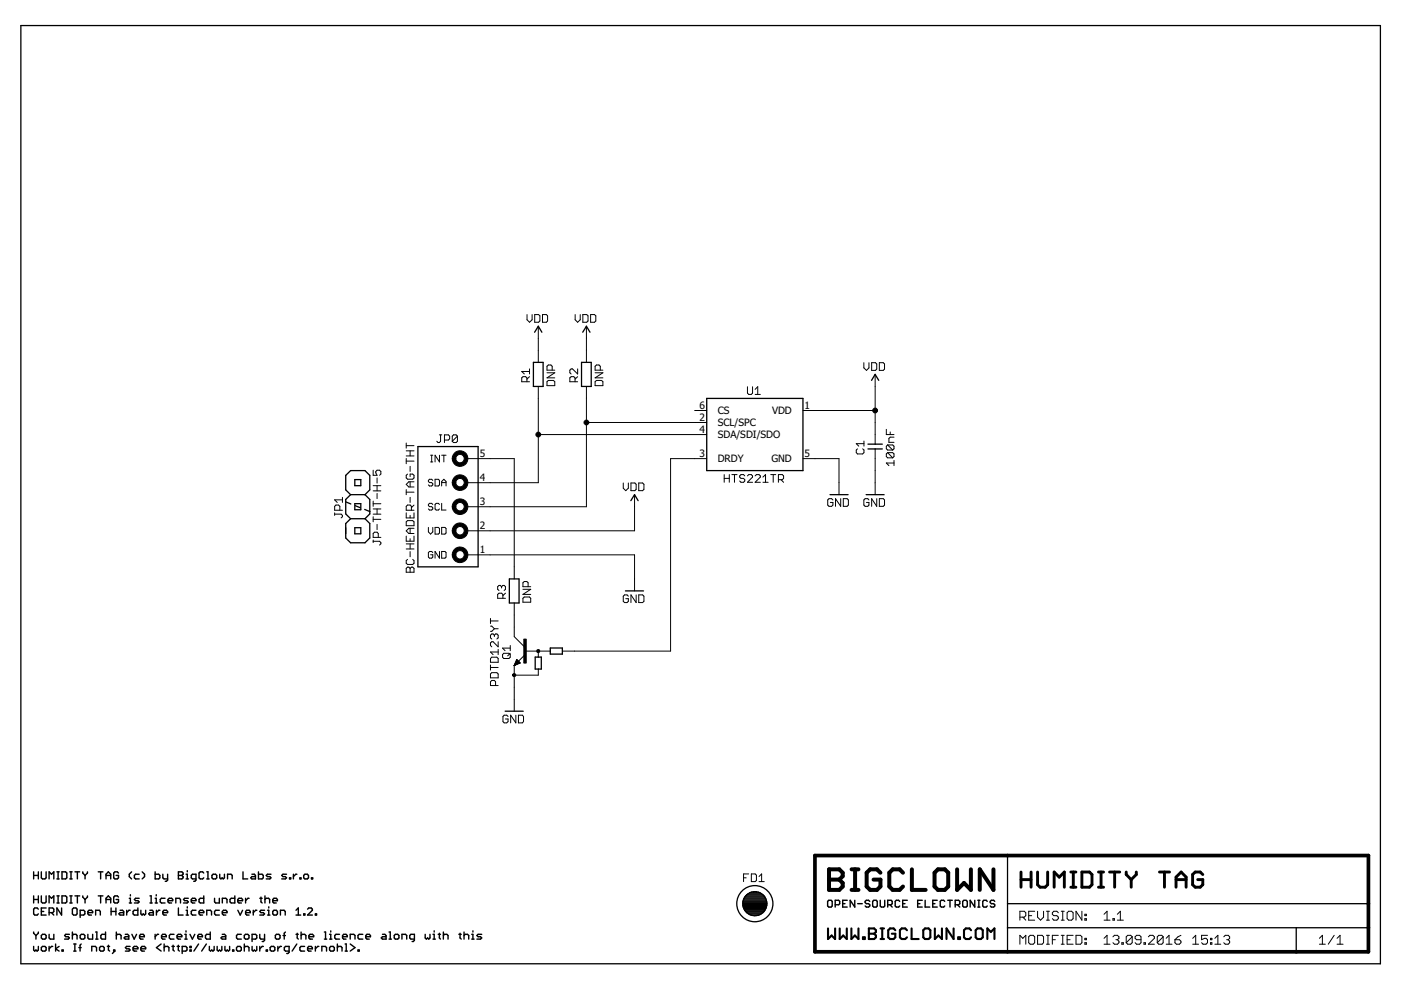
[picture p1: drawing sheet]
<svg xmlns="http://www.w3.org/2000/svg" width="297mm" height="210mm" viewBox="0 0 297 210" stroke-linecap="round" stroke-linejoin="round" font-family="sans-serif">
<defs><g id="words">
<g font-size="2.2">
<text x="148.3" y="86.7">6</text>
<text x="148.3" y="89.2">2</text>
<text x="152.2" y="87.8">CS</text>
<text x="163.7" y="87.8">VDD</text>
<text x="170.6" y="86.7">1</text>
<text x="148.3" y="91.8">4</text>
<text x="152.2" y="90.3">SCL/SPC</text>
<text x="152.2" y="92.9">SDA/SDI/SDO</text>
<text x="101.7" y="102">4</text>
<text x="101.7" y="96.9">5</text>
<text x="148.3" y="96.9">3</text>
<text x="152.2" y="98">DRDY</text>
<text x="163.6" y="98">GND</text>
<text x="170.6" y="96.9">5</text>
<text x="101.7" y="107.1">3</text>
<text x="101.7" y="112.2">2</text>
<text x="101.7" y="117.3">1</text>
</g>
</g></defs>
<g fill="none" stroke="#000" stroke-width=".3">
<path d="M7.1 184.8v1.6M7.1 189.9v1.6M7.1 197.6v.3l.5 .5M7.1 185.6h1M7.1 190.7h1M7.6 198.4v.7M8.1 192.8l-.2-.3h-.5l-.3 .3v1l.3 .2h.5l.2-.2M8.1 184.8v1.6M8.1 189.9v1.6M8.1 197.6v.3l-.5 .5M8.8 184.8v1.3l.2 .3h.5l.3-.3v-1.3M8.8 189.9v1.3l.2 .3h.5l.3-.3v-1.3"/>
<path d="M8.8 198.4l.2-.3h.5l.3 .3v.5l-.3 .2h-.5l-.2-.2zM8.8 193.3h.5M9.8 192.5h-1v1.5h1M10.4 186.4v-1.6l.5 .6 .5-.6v1.6M10.4 191.5v-1.6l.5 .6 .5-.6v1.6M10.4 193.5h.8l.2-.2v-.5l-.2-.3h-.8v1.5M10.4 198.1v.8l.3 .2h.7v-1M10.9 193.5l.5 .5M12.1 186.4h.5M12.1 184.8h.5M12.1 191.5h.5M12.1 189.9h.5"/>
<path d="M12.3 184.8v1.6M12.3 189.9v1.6M13.1 192.5v1.5l-1-1.5v1.5M13.1 184.8h.8l.3 .3v1l-.3 .3h-.8zM13.1 189.9h.8l.3 .3v1l-.3 .3h-.8zM14.7 198.1h-.8l-.2 .3 .2 .2h.6l.2 .3-.2 .2h-.8M14.8 186.4h.5M14.8 184.8h.5M14.8 191.5h.5M14.8 189.9h.5M15 184.8v1.6M15 189.9v1.6"/>
<path d="M15.3 197.6v1.5M15.3 198.4l.3-.3h.5l.2 .3v.7M15.6 192.5h.5l.2 .3v1l-.2 .2h-.5l-.3-.2v-1zM15.9 184.8h1M15.9 189.9h1M16.4 184.8v1.6M16.4 189.9v1.6M17 194h.7l.3-.2v-.5l-.3-.3h-.7v1.5M17 198.4l.3-.3h.4l.3 .3v.5l-.3 .2h-.4l-.3-.2zM17.5 184.8v.3l.5 .5M17.5 189.9v.3l.5 .5M18 185.6v.8"/>
<path d="M18 190.7v.8M18.5 184.8v.3l-.5 .5M18.5 189.9v.3l-.5 .5M18.6 193.5h1v-.2l-.2-.3h-.5l-.3 .3v.5l.3 .2h.5M18.6 198.1v.8l.3 .2h.7v-1M20.3 194v-1h.7l.3 .3v.7M20.3 199.1h.5M20.3 197.6h.2v1.5M20.8 184.8h1M20.8 189.9h1M21.3 184.8v1.6M21.3 189.9v1.6"/>
<path d="M22.4 197.6v1.5h-.8l-.2-.2v-.5l.2-.3h.8M22.5 185.6h1M22.5 186.4v-1l.5-.6 .5 .6v1M22.5 191.5v-1l.5-.6 .5 .6v1M22.5 190.7h1M23.6 193.3h1M23.6 192.5v1.5M24.6 192.5v1.5M24.7 198.4l.2-.3h.5l.3 .3v.7M24.7 197.6v1.5M25.1 185.1l-.2-.3h-.5l-.3 .3v1l.3 .3h.5l.2-.3v-.5h-.5M25.1 190.2l-.2-.3h-.5l-.3 .3v1l.3 .3h.5l.2-.3v-.5h-.5"/>
<path d="M25.5 193h.5l.2 .3v.7h-.7l-.3-.2 .3-.3h.7M26.6 198.1h.5l.2 .3v.7h-.7l-.3-.2 .3-.3h.7M26.9 193v1M27.4 191.5h.5M27.4 190.5h.2v1M27.6 193h-.3l-.4 .5M27.6 189.7v.2M27.9 184.8l-.5 .6v.5l.5 .5M28 198.1l.4 1 .6-1M29.2 192.5v1.5h-.7l-.3-.2v-.5l.3-.3h.7M29.5 185.4h-.8l-.2 .2v.5l.2 .3h.8M29.5 190.5h-.8l-.2 .2 .2 .3h.6l.2 .2-.2 .3h-.8"/>
<path d="M29.6 198.6h1v-.2l-.2-.3h-.6l-.2 .3v.5l.2 .2h.6M29.9 193v.8l.2 .2 .3-.2 .2 .2 .3-.2v-.8M30.1 184.8l.5 .6v.5l-.5 .5M31.8 193h.5l.2 .3v.7h-.7l-.3-.2 .3-.3h.7M31.8 191.5h.5M31.8 189.9h.2v1.6M32.9 184.8v1.6h.7l.3-.3v-.5l-.3-.2h-.7M32.9 198.1v1M32.9 191.5h.5M32.9 190.5h.2v1M33.1 189.7v.2M33.2 193v1"/>
<path d="M33.6 198.1h-.2l-.5 .5M33.9 193h-.2l-.5 .5M34.2 198.6h1.1v-.2l-.3-.3h-.5l-.3 .3v.5l.3 .2h.5M34.5 185.4v.7l.3 .3h.7M34.5 193.5h1v-.2l-.2-.3h-.5l-.3 .3v.5l.3 .2h.5M35 190.5h-.8l-.2 .2v.5l.2 .3h.8M35.5 185.4v1.2l-.2 .3h-.3M35.6 191h1l-.2-.5h-.5l-.3 .2v.5l.3 .3h.5M36.9 198.1h-.7l-.3 .3v.5l.3 .2h.7M37.3 191.5v-1h.7l.3 .2v.8M37.5 198.6h1v-.2l-.2-.3h-.5l-.3 .3v.5l.3 .2h.5M37.8 185.6h.8"/>
<path d="M37.8 184.8h.8l.2 .3v.3l-.2 .2 .2 .3v.2l-.2 .3h-.8zM37.8 192.5v1.5h1M39.2 199.1h.5M39.2 198.1h.2v1M39.4 197.4v.2M39.5 186.4h.5M39.5 185.4h.2v1M39.5 193h.2v1M39.5 194h.5M39.7 184.6v.2M39.7 192.3v.2M39.9 190.5h-.7l-.3 .2 .3 .3h.5l.2 .2-.2 .3h-.8"/>
<path d="M40.3 198.1l.5 1 .5-1M40.6 191h1l-.3-.5h-.5l-.2 .2v.5l.2 .3h.5M41.6 186.4h-.8l-.2-.3v-.5l.2-.2h.8v1.2l-.3 .3h-.2M41.6 193h-.8l-.2 .3v.5l.2 .2h.8M41.9 198.6h1v-.2l-.2-.3h-.5l-.3 .3v.5l.3 .2h.5M42.2 193.5h1v-.2l-.3-.3h-.4l-.3 .3v.5l.3 .2h.4M43.2 185.1l-.3-.3h-.4l-.3 .3v1l.3 .3h.4l.3-.3M43.2 189.9v1.6h-.7l-.3-.3v-.5l.3-.2h.7M43.8 186.4h.5M43.8 184.8h.3v1.6M43.8 194v-1h.8l.3 .3v.7M44.6 197.6v1.5h-.8l-.2-.2v-.5l.2-.3h.8"/>
<path d="M44.9 185.6l.3-.2h.5l.3 .2v.5l-.3 .3h-.5l-.3-.3zM45.5 190.5v.7l.2 .3h.8v-1M46.5 193h-.8l-.2 .3v.5l.2 .2h.8M46.6 185.4v.7l.2 .3 .3-.3 .2 .3 .3-.3v-.7M47.1 198.1h.5l.3 .3v.7h-.8l-.2-.2 .2-.3h.8M47.1 191.5v-1h.8l.2 .2v.8M47.1 193.5h1v-.2l-.2-.3h-.5l-.3 .3v.5l.3 .2h.5M48.2 186.4v-1h.8l.2 .2v.8M49.8 189.9v1.6h-.8l-.2-.3v-.5l.2-.2h.8M50.4 191h1v-.3l-.2-.2h-.5l-.3 .2v.5l.3 .3h.5M50.4 193l.5 1 .5-1M51.2 198.1h-.8l-.3 .3v.5l.3 .2h.8"/>
<path d="M51.5 184.8v1.6h1M51.8 198.4l.2-.3h.5l.3 .3v.5l-.3 .2h-.5l-.2-.2zM52.1 190.5v1M52.1 193.5h1v-.2l-.3-.3h-.5l-.2 .3v.5l.2 .2h.5M52.8 190.5h-.2l-.5 .5M53.4 185.4h.5l.3 .2v.8h-.8l-.2-.3 .2-.2h.8M53.4 199.1h.8l.2-.2v-.5l-.2-.3h-.8v1.5M53.7 193v1M54.5 193h-.3l-.5 .5M54.8 184.8v1.6h.8l.2-.3v-.5l-.2-.2h-.8M55.1 190.5h.5M55.1 198.1v.8l.2 .2h.8"/>
<path d="M55.3 190.2v1l.3 .3M56.1 193h-.8l-.2 .3 .2 .2h.5l.3 .3-.3 .2h-.7M56.1 198.1v1.3l-.3 .2h-.2M56.2 190.7l.2-.2h.5l.3 .2v.8M56.2 189.9v1.6M56.7 194h.5M56.7 193h.3v1M57 192.3v.2M57.4 185.4h-.7l-.2 .2 .2 .3h.5l.2 .2-.2 .3h-.7M57.8 191h1v-.3l-.2-.2h-.5l-.3 .2v.5l.3 .3h.5M58.1 193h.5l.2 .3v.5l-.2 .2h-.5l-.3-.2v-.5zM58.6 198.1h.5l.3 .3v.5l-.3 .2h-.5l-.2-.2v-.5z"/>
<path d="M59.5 194v-1h.7l.3 .3v.7M60 198.4h.5M60.5 197.6l-.2 .3v1.2M60.7 185.4h-.7l-.3 .2 .3 .3h.5l.2 .2-.2 .3h-.8M61.4 186.1h.2v.3h-.2zM62.2 185.4v1M62.8 194h1M62.8 193l.4-.5v1.5M62.8 198.1h.4M62.9 185.4h-.2l-.5 .5M63 197.9v1l.2 .2M63.6 186.1h.2v.3h-.2z"/>
<path d="M63.8 197.6v1.5M63.8 198.4l.3-.3h.5l.3 .3v.7M64.4 185.6l.2-.2h.6l.2 .2v.5l-.2 .3h-.6l-.2-.3zM64.4 193.8h.2v.2h-.2zM65.2 192.8l.3-.3h.5l.2 .3v.2l-1 1h1M65.5 198.6h1v-.2l-.2-.3h-.6l-.2 .3v.5l.2 .2h.6M66 186.1h.3v.3h-.3zM66.9 193.8h.2v.2h-.2zM68.8 199.1h.5M68.8 197.6h.2v1.5M69.9 199.1h.5M69.9 198.1h.2v1"/>
<path d="M70.1 197.4v.2M72 198.1h-.8l-.2 .3v.5l.2 .2h.8M72.6 198.6h1v-.2l-.2-.3h-.5l-.3 .3v.5l.3 .2h.5M74.3 199.1v-1h.7l.3 .3v.7M76.9 198.1h-.7l-.3 .3v.5l.3 .2h.7M77.6 198.6h.9v-.2l-.2-.3h-.5l-.2 .3v.5l.2 .2h.5M81.1 198.1h.5l.3 .3v.7h-.8l-.3-.2 .3-.3h.8M82.5 199.1h.5M82.5 197.6h.2v1.5M83.8 198.1h.5l.3 .3v.5l-.3 .2h-.5l-.2-.2v-.5zM85.2 199.1v-1h.8l.2 .3v.7M87.9 199.1h-.8l-.2-.2v-.5l.2-.3h.8v1.3l-.3 .2h-.2"/>
<path d="M90.1 198.1v.8l.3 .2 .3-.2 .2 .2 .3-.2v-.8M91.8 199.1h.5M91.8 198.1h.3v1M92.1 197.4v.2M92.9 198.1h.5M93.2 197.9v1l.2 .2M94 198.4l.2-.3h.5l.3 .3v.7M94 197.6v1.5M97.3 198.1h.5M97.5 197.9v1l.3 .2M98.4 198.4l.2-.3h.5l.3 .3v.7M98.4 197.6v1.5"/>
<path d="M100 199.1h.5M100 198.1h.3v1M100.3 197.4v.2M102.1 198.1h-.7l-.3 .3 .3 .2h.5l.2 .3-.2 .2h-.8M175.5 191.1l.2-.2h.5l.2 .2v1l-.2 .2h-.5l-.2-.2zM177.1 191.8h.7l.2-.2v-.5l-.2-.2h-.7v1.4M178.7 191.6h.5M179.6 190.9h-.9v1.4h.9M181.2 190.9v1.4l-.9-1.4v1.4M181.8 191.6h1M184.4 191.1l-.3-.2h-.4l-.3 .2v.3l.3 .2h.4l.3 .2v.3l-.3 .2h-.4l-.3-.2M185 191.1l.3-.2h.5l.2 .2v1l-.2 .2h-.5l-.3-.2z"/>
<path d="M186.6 190.9v1.2l.3 .2h.4l.3-.2v-1.2M188.2 191.8h.7l.3-.2v-.5l-.3-.2h-.7v1.4M188.7 191.8l.5 .5M190.8 191.1l-.3-.2h-.5l-.2 .2v1l.2 .2h.5l.3-.2M191.4 191.6h.5M192.4 190.9h-1v1.4h1M194.6 191.6h.5M195.5 190.9h-.9v1.4h.9M196.2 190.9v1.4h.9M197.8 191.6h.4M198.7 190.9h-.9v1.4h.9M200.3 191.1l-.2-.2h-.5l-.3 .2v1l.3 .2h.5l.2-.2"/>
<path d="M200.9 190.9h1M201.4 190.9v1.4M202.5 191.8h.7l.3-.2v-.5l-.3-.2h-.7v1.4M203 191.8l.5 .5M204.1 191.1l.3-.2h.4l.3 .2v1l-.3 .2h-.4l-.3-.2zM206.7 190.9v1.4l-1-1.4v1.4M207.3 190.9h.5M207.3 192.3h.5M207.5 190.9v1.4M209.3 191.1l-.2-.2h-.5l-.2 .2v1l.2 .2h.5l.2-.2M210.9 191.1l-.2-.2h-.5l-.2 .2v.3l.2 .2h.5l.2 .2v.3l-.2 .2h-.5l-.2-.2M7.1 200.7v.7l.3 .3 .2-.3 .3 .3 .2-.3v-.7"/>
<path d="M8.8 200.9l.2-.2h.5l.3 .2v.5l-.3 .3h-.5l-.2-.3zM10.4 200.7v1M11.2 200.7h-.3l-.5 .5M11.8 200.2v1.5M12.5 200.7l-.7 .5 .7 .5M13.1 201.4h.3v.3h-.3zM15.6 201.7h.5M15.6 200.2h.5M15.9 200.2v1.5M16.7 200.9h.5M17.2 200.2l-.2 .2v1.3M19.5 201.7v-1h.7l.3 .2v.8"/>
<path d="M21.1 200.9l.3-.2h.4l.3 .2v.5l-.3 .3h-.4l-.3-.3zM22.8 200.7h.4M23 200.4v1l.2 .3M24.1 201.4h.2v.3h-.2zM24.3 201.7l-.5 .5M27.6 200.7h-.8l-.2 .2 .2 .3h.5l.3 .2-.3 .3h-.7M28.2 201.2h1v-.3l-.2-.2h-.5l-.3 .2v.5l.3 .3h.5M29.9 201.2h1v-.3l-.3-.2h-.5l-.2 .2v.5l.2 .3h.5M34.2 200.2l-1 .7 1 .8M34.8 200.9l.3-.2h.5l.2 .2v.8M34.8 200.2v1.5M36.4 200.7h.6"/>
<path d="M36.7 200.4v1l.3 .3M37.5 200.7h.5M37.8 200.4v1l.2 .3M38.6 201.7h.8l.2-.3v-.5l-.2-.2h-.8v1.5M40.3 200.7h.2v.2h-.2zM40.3 201.4h.2v.3h-.2zM42.1 200.2l-1 1.5M43.8 200.2l-1 1.5M44.4 200.7v.7l.2 .3 .3-.3 .2 .3 .3-.3v-.7M46 200.7v.7l.3 .3 .2-.3 .3 .3 .2-.3v-.7M47.7 200.7v.7l.2 .3 .3-.3 .2 .3 .3-.3v-.7M49.3 201.4h.3v.3h-.3z"/>
<path d="M50.1 200.9l.3-.2h.5l.3 .2v.5l-.3 .3h-.5l-.3-.3zM51.8 200.9l.2-.2h.5l.3 .2v.8M51.8 200.2v1.5M53.4 200.7v.7l.3 .3 .2-.3 .3 .3 .2-.3v-.7M55.1 200.7v1M55.8 200.7h-.2l-.5 .5M56.5 201.4h.2v.3h-.2zM57.3 200.9l.2-.2h.5l.3 .2v.5l-.3 .3h-.5l-.2-.3zM58.9 200.7v1M59.7 200.7h-.3l-.5 .5M61.3 201.7h-.8l-.2-.3v-.5l.2-.2h.8v1.2l-.3 .3h-.2M62.9 200.2l-1 1.5"/>
<path d="M64.6 200.7h-.8l-.2 .2v.5l.2 .3h.8M65.2 201.2h1v-.3l-.2-.2h-.5l-.3 .2v.5l.3 .3h.5M66.9 200.7v1M67.6 200.7h-.2l-.5 .5M68.2 201.7v-1h.8l.2 .2v.8M69.9 200.9l.2-.2h.5l.3 .2v.5l-.3 .3h-.5l-.2-.3zM71.5 200.9l.3-.2h.5l.2 .2v.8M71.5 200.2v1.5M73.2 201.7h.5M73.2 200.2h.2v1.5M74.3 200.2l1 .7-1 .8M75.9 201.4h.3v.3h-.3z"/>
</g>
<g fill="none" stroke="#000" stroke-width=".21">
<path d="M111.7 66.7v1.1l.6 .5 .5-.5v-1.1M112.3 79.9l-.6 .5M112.3 78.8h-1.7l.6 .5M112.3 78.2v1.1M113.4 66.7h.8l.3 .3v1.1l-.3 .2h-.8zM114.1 69.2v7.6M115 66.7h.8l.3 .3v1.1l-.3 .2h-.8zM116 79h1.6l-1.6 1.1h1.6M117.1 78.5v-.8l-.3-.3h-.6l-.2 .3v.8h1.6M121.9 66.7v1.1l.6 .5 .5-.5v-1.1M122.5 78.2v1.1l-1.1-1.1h-.3l-.3 .3v.5l.3 .3M122.5 79.9l-.6 .5"/>
<path d="M123.6 66.7h.8l.3 .3v1.1l-.3 .2h-.8zM124.3 69.2v7.6M125.2 66.7h.8l.3 .3v1.1l-.3 .2h-.8zM126.2 79h1.6l-1.6 1.1h1.6M127.3 78.5v-.8l-.3-.3h-.6l-.2 .3v.8h1.6M183.2 76.9v1.1l.5 .5 .5-.5v-1.1M184.8 76.9h.8l.3 .3v1.1l-.3 .2h-.8zM185.5 79.4v14.8M186.4 76.9h.9l.2 .3v1.1l-.2 .2h-.9zM79.1 99.7v1.1h.8l-.2-.6v-.2l.2-.3h.6l.3 .3v.5l-.3 .3M86.1 93.9v1.1M86.1 97.2v1.1"/>
<path d="M86.1 97.8h1.7M86.1 96.7h1.7M86.1 95.6h1.7M86.1 94.5h1.7M87 95.6v1.1M87 98.9v1M91.3 97.9h.5M91.3 96.5h.5M91.5 96.5v1.4M93.2 92.2h.5M93.2 96.5v1.4l-1-1.4v1.4M93.4 92.2v1.4l-.2 .2h-.3l-.3-.2"/>
<path d="M93.6 96.5h1M94.1 96.5v1.4M94.2 93.3h.9l.2-.3v-.5l-.2-.3h-.9v1.6M97 92.5l-.3-.3h-.5l-.3 .3v1.1M97 92.5v1.1l-.3 .2h-.5l-.3-.2M97 92.5l-1.1 1.1M98.8 97.2h10.2v25.5M111.7 80.9v-.8l-.3-.2h-.5l-.3 .2v.8h1.7M114.1 92.1h35.7M114.1 81.9v20.4h-15.3M116 80.9l.2-.2h1.1l.3 .2v.9h-1.6zM121.9 80.9v-.8l-.3-.2h-.5l-.3 .2v.8h1.7"/>
<path d="M124.3 81.9v25.5h-25.5M124.3 89.6h25.5M126.2 80.9l.2-.2h1.2l.2 .2v.9h-1.6zM147.3 87h2.5M149.8 97.2h-7.6v40.8h-23M158.5 82v1.4l.2 .2h.6l.3-.2v-1.4M160.1 83.6h1.1M160.1 82.5l.6-.5v1.6M170.2 97.2h7.7v7.7M170.2 87h15.3M181.8 95.2l-.3 .2v.6l.3 .2h1.1l.3-.2v-.6l-.3-.2M183.2 93.5v1.1"/>
<path d="M183.2 94.1h-1.7l.6 .5M185.5 95.2v9.7M187.9 91v1.1h1.6M188.2 94.3h1.1l.2 .3v.5l-.2 .3M188.2 96h1.1l.2 .2v.6l-.2 .3M188.2 96l-.3 .2v.6l.3 .3h1.1M188.2 94.3l-.3 .3v.5l.3 .3h1.1M188.2 96l1.1 1.1M188.2 94.3l1.1 1.1M188.7 91.6v.5M189.5 92.7h-.8l-.2 .3v.8h1M189.5 98.2h-1.6l.6 .5"/>
<path d="M189.5 97.6v1.1M71 109h1.3l.3 .3v.3l-.3 .2M71 108.7v.6M72.1 108.2v-.8l-.3-.3h-.6l-.2 .3v.8h1.6M72.6 105.5v1M72.6 106h-1.6l.5 .5M79.1 114.8h1.4l.3 .2v.3l-.3 .3M79.1 106.3v1.1M79.1 109.6v1M79.1 114.5v.5M79.1 110.1h1.7M79.1 109h1.7"/>
<path d="M79.1 107.9h1.7M79.1 106.8h1.7M79.1 104.1h1.7M79.1 103h1.7M79.9 101.3v1.1M79.9 103v1.1M79.9 104.6v1.1M79.9 107.9v1.1M79.9 111.2v1.1M80.2 113.9v-.8l-.3-.3h-.5l-.3 .3v.8h1.7M86.1 103.8v1.1M86.1 108.7v1.1h1.7v-1.1"/>
<path d="M86.1 110.6l.3-.2h1.1l.3 .2v.9h-1.7zM86.1 113.7v1h1.7v-1M86.1 116.4h1.7M86.1 115.3h1.7M86.1 104.4h1.7M86.4 100.5l-.3 .3v.5l.3 .3h1.1l.3-.3v-.5l-.3-.3h-.5v.5M86.4 118.6l-.3 .3v.5l.3 .3h1.1l.3-.3v-.5l-.3-.3M87 102.2v1.1M87 105.5v1M87 109.3v.5M87 112v1.1M87 114.2v.5"/>
<path d="M87 115.3v1.1M87 116.9v1.1M87.2 108.2v-.8l-.2-.3h-.6l-.3 .3v.8h1.7M87.8 112h-1.1l-.6 .6 .6 .5h1.1M87.8 107.1l-.6 .5M87.8 102.2h-1.1l-.6 .5 .6 .6h1.1M90.8 111.8v1l.5 .4 .5-.4v-1M91.8 107l-.3-.3h-.4l-.3 .3 .3 .4h.4l.3 .3-.3 .4h-.4l-.3-.2M91.8 101.9l-.3-.3h-.4l-.3 .3 .3 .4h.4l.3 .3-.3 .4h-.4l-.3-.2M91.8 117.2l-.3-.3h-.4l-.3 .3v.9l.3 .2h.4l.3-.2v-.5h-.5M92.2 101.6h.7l.3 .3v.9l-.3 .2h-.7zM92.2 111.8h.7l.3 .3v.9l-.3 .2h-.7z"/>
<path d="M93.2 107l-.3-.3h-.4l-.3 .3v.9l.3 .2h.4l.3-.2M93.2 116.9v1.4l-1-1.4v1.4M93.6 102.3h1M93.6 103v-.9l.5-.5 .5 .5v.9M93.6 106.7v1.4h1M93.6 111.8h.7l.3 .3v.9l-.3 .2h-.7zM93.6 116.9h.7l.3 .3v.9l-.3 .2h-.7zM98.8 117.6h35.7v7.7M132.1 102.4v1.1l.6 .5 .5-.5v-1.1M133.8 102.4h.8l.3 .3v1.1l-.3 .2h-.8zM134.5 104.9v7.6h-35.7M135.4 102.4h.8l.3 .3v1.1l-.3 .2h-.8z"/>
<path d="M153.5 100.6v1.7M153.5 101.4h1.1M154.6 100.6v1.7M155.2 100.6h1.1M155.7 100.6v1.7M157.9 100.9l-.3-.3h-.5l-.3 .3v.3l.3 .2h.5l.3 .3v.3l-.3 .3h-.5l-.3-.3M158.5 100.9l.2-.3h.6l.3 .3v.3l-1.1 1.1h1.1M160.1 100.9l.3-.3h.5l.3 .3v.3l-1.1 1.1h1.1M161.8 102.3h1.1M161.8 101.2l.5-.6v1.7M163.4 100.6h1.1M163.9 100.6v1.7"/>
<path d="M165 101.7h.9l.2-.3v-.5l-.2-.3h-.9v1.7M165.6 101.7l.5 .6M176.6 106l-.3-.3h-.5l-.3 .3v1.1l.3 .3h.5l.3-.3v-.6h-.6M178.2 105.7v1.7l-1.1-1.7v1.7M178.8 105.7h.8l.3 .3v1.1l-.3 .3h-.8zM184.2 106l-.2-.3h-.6l-.2 .3v1.1l.2 .3h.6l.2-.3v-.6h-.5M185.9 105.7v1.7l-1.1-1.7v1.7M186.4 105.7h.9l.2 .3v1.1l-.2 .3h-.9zM86.1 120.5l.3-.3h.3l.3 .3 .2-.3h.3l.3 .3v.8h-1.7zM87 120.5v.8M104 131.1v1.1M104 132.8h.3l.5 .5"/>
<path d="M104 131.7h1.6M104.3 139.3h1l.3 .3v.8h-1.6v-.8zM104.8 134.7l-.3-.3h-.2l-.3 .3v.5l.3 .3M104.8 134.7l.3-.3h.2l.3 .3v.5l-.3 .3M104.8 134.7v.3M104.8 133.3l-.5 .6h-.3M104.8 133.3h.8M105.6 136.1v1l-1.1-1h-.2l-.3 .2v.6l.3 .2M105.6 137.7v1.1M105.6 138.2h-1.6l.5 .6M106.3 124.4l-.2-.3h-.3l-.3 .3v.5l.3 .3M106.3 124.4l.3-.3h.3l.3 .3v.5l-.3 .3"/>
<path d="M106.3 124.4v.3M106.6 126.9v-.9l-.3-.2h-.5l-.3 .2v.9h1.7M106.8 138.5h1.1l.3 .3v.5l-.3 .3h-1.1l-.2-.3v-.5zM107.2 125.8l-.6 .5M108.2 136.9v1.1M108.2 138.5l-.6 .6M108.2 137.4h-1.6l.5 .6M109 127.8v7.2l2.3 2.3M109.5 139.8l.8 .8-1.3 .5zM109.6 139.9l-.6 1.2M109.7 140l-.7 1.1M110.9 126.9l.2-.3h1.1l.3 .3v.8h-1.6z"/>
<path d="M110.9 124.9h1.6l-1.6 1.1h1.6M111.3 138.8l-2.3 2.3M111.6 138h5.1M112 124.4v-.8l-.3-.3h-.6l-.2 .3v.8h1.6M114.1 138v1.3M133.2 126.4l-.3-.3h-.5l-.3 .3v1.1l.3 .3h.5l.3-.3v-.6h-.5M134.9 126.1v1.7l-1.1-1.7v1.7M135.4 126.1h.8l.3 .3v1.1l-.3 .3h-.8zM104 141v1.1M104 141.5h1.6M104.3 142.6h1l.3 .3v.8h-1.6v-.8zM105.1 145.4v-.9l-.3-.2h-.5l-.3 .2v.9h1.6"/>
<path d="M107.7 151.9l-.3-.3h-.5l-.3 .3v1.1l.3 .3h.5l.3-.3v-.6h-.5M109 141.1v9.7M109.4 151.6v1.7l-1.1-1.7v1.7M109.8 140.1l-.8 1M109.9 140.1l-.9 1M109.9 151.6h.8l.3 .3v1.1l-.3 .3h-.8zM110 140.3l-1 .8M110.1 140.4l-1.1 .7M110.2 140.5l-1.2 .6M114.1 141.9v1.3h-5.1M157.6 186.1h.6M158.7 185.3h-1.1v1.6"/>
<path d="M159.3 185.3h.8l.3 .3v1.1l-.3 .2h-.8zM160.9 186.9h1.1M160.9 185.8l.6-.5v1.6M216.2 194.5h1l.3-.4v-.6l-.3-.3h-1v1.9M216.9 194.5l.6 .6M218.1 194.1h.6M218.4 198.3h.7l.3 .3v1.3l-.3 .3h-.7l-.3-.3v-1.3zM219.4 193.2h-1.3v1.9h1.3M220 193.2v1.3l.6 .6 .7-.6v-1.3M220 198.3h.9l.4 .3v1.3l-.4 .3h-.9zM221.9 193.2h.6M221.9 195.1h.6"/>
<path d="M221.9 198.3h.6M222.2 193.2v1.9M222.2 198.3v1.9M223.1 199.2h.7M224.4 193.5l-.3-.3h-.7l-.3 .3v.3l.3 .3h.7l.3 .4v.3l-.3 .3h-.7l-.3-.3M224.4 198.3h-1.3v1.9M225 193.2h.6M225 195.1h.6M225 198.3h.6M225.3 193.2v1.9M225.3 198.3v1.9M226.3 199.2h.6"/>
<path d="M226.6 193.2h.6l.3 .3v1.3l-.3 .3h-.6l-.3-.3v-1.3zM227.5 198.3h-1.2v1.9h1.2M228.1 198.3h1l.3 .3v1.3l-.3 .3h-1zM229.4 193.2v1.9l-1.3-1.9v1.9M230 194.8h.3v.3h-.3zM230 193.8h.3v.3h-.3zM230 198.9h.3v.3h-.3zM230 199.9h.3v.3h-.3zM234.1 195.1h1.3M234.1 198.9l.6-.6v1.9M234.1 193.8l.6-.6v1.9M236 194.8h.3v.3h-.3z"/>
<path d="M236 198.6l.3-.3h.6l.3 .3v.3l-.3 .3M236.6 199.2h.3M236.9 195.1h1.3M236.9 193.8l.6-.6v1.9M236.9 199.2l.3 .4v.3l-.3 .3h-.6l-.3-.3M237.8 199.9h.4v.3h-.4zM240.1 198.6l-.4-.3h-.6l-.3 .3v1.3M240.1 198.6v1.3l-.4 .3h-.6l-.3-.3M240.1 198.6l-1.3 1.3M241.9 199.2h-.9l-.3-.3v-.3l.3-.3h.6l.3 .3v1.3l-.3 .3h-.6l-.3-.3M242.5 199.9h.4v.3h-.4zM243.5 198.6l.3-.3h.6l.4 .3v.3l-1.3 1.3h1.3"/>
<path d="M246.6 198.6l-.3-.3h-.6l-.3 .3v1.3M246.6 198.6v1.3l-.3 .3h-.6l-.3-.3M246.6 198.6l-1.2 1.3M247.2 198.9l.7-.6v1.9M249.1 199.2h1l.3 .4v.3l-.3 .3h-.7l-.3-.3zM250.4 198.3l-.7 .3-.6 .6M252.9 198.9l.6-.6v1.9M256 198.3h-1.2v.9l.6-.3h.3l.3 .3v.7l-.3 .3h-.6l-.3-.3M256.6 199.9h.3v.3h-.3zM256.6 198.9h.3v.3h-.3zM257.6 198.9l.6-.6v1.9M259.5 198.6l.3-.3h.6l.3 .3v.3l-.3 .3"/>
<path d="M260.1 199.2h.3M260.4 199.2l.3 .4v.3l-.3 .3h-.6l-.3-.3M279.7 198.9l.7-.6v1.9M282.9 198.3l-1.3 1.9M283.5 198.9l.6-.6v1.9M216.2 200.2v-1.9l.7 .6 .6-.6v1.9M221.9 200.2h.6M225 200.2h.6M234.1 200.2h1.3M247.2 200.2h1.3M252.9 200.2h1.2M257.6 200.2h1.2"/>
<path d="M279.7 200.2h1.3M283.5 200.2h1.3"/>
</g>
<g fill="none" stroke="#000" stroke-width=".28">
<path d="M4.4 5.4h288.3v198.9h-288.3zM113.1 76.8h2v5.1h-2zM113.3 70.4l.8-1.2 .8 1.2M123.3 76.8h2v5.1h-2zM123.5 70.4l.8-1.2 .8 1.2M88.6 94.7h12.8v25.5h-12.8zM149.8 84.5h20.4v15.3h-20.4zM184 95.2h3.1M184 94.2h3.1M184.8 80.6l.7-1.2 .8 1.2M73.3 106.4l1.1 .4M74.3 104.9h3.1"/>
<path d="M74.3 104.9l-1-1v-3.1l1-1h3.1l1 1v3.1l-1 1M74.3 104.9l-1 1v3.1l1 1M74.3 110l-1 1v3.1l1 1h3.1l1-1v-3.1l-1-1M74.3 110h3.1M75.2 101.7h1.3v1.3h-1.3zM75.2 106.8h1.3v1.3h-1.3zM75.2 111.9h1.3v1.3h-1.3zM75.3 107.2l1.1 .5M77.3 108l1.1 .5M77.4 104.9l1 1v3.1l-1 1M133.8 106.2l.7-1.3 .8 1.3M176 104.9h3.8"/>
<path d="M183.6 104.9h3.9M108 122.7h2v5.1h-2zM113.5 139.3h1.3v2.6h-1.3zM116.7 137.4h2.5v1.3h-2.5zM132.6 125.3h3.8M107.1 150.8h3.8M157.5 191.5h5.1M157.5 191.7h5.1M157.5 191.3h5.1M157.5 192h5.1M157.5 191.1h5M157.6 192.2h4.9"/>
<path d="M157.6 190.9a2.55 2.55 0 0 0 1.9 3.2 2.55 2.55 0 0 0 3.1-2.1M157.6 190.9h4.9M157.6 192.4h4.9M157.7 190.6h4.7M157.7 192.6h4.7M157.8 190.4h4.5M157.8 192.9h4.4M157.9 190.2h4.3M158 193.1h4.1M158.1 190h3.9M158.2 193.3h3.7M158.3 189.7h3.5"/>
<path d="M158.4 193.5h3.3M158.6 189.5h2.9M158.7 193.8h2.7M158.9 189.3h2.2M159 189.3l-.9 .6-.5 1M159.2 194h1.7M159.7 189.1h.7M159.7 189.1l-.7 .2M160.4 189.1a2.49 2.49 0 0 1 2.1 1.8M162.5 190.9l.1 1.1M213.6 181.4v20.4M213.6 191.6h76.5"/>
<path d="M213.6 196.7h76.5M274.8 196.7v5.1"/>
<circle cx="160" cy="191.6" r="3.8"/>
</g>
<g fill="#000" stroke="#000" stroke-width=".21">
<path d="M96.3 96.1a1.66 1.66 0 0 1 2.7 .3 1.66 1.66 0 0 1-1 2.4 1.66 1.66 0 0 1-2.1-1.6h.7a.89 .89 0 0 1 1.3-.7 .89 .89 0 0 1 .2 1.5 .89 .89 0 0 1-1.4-.5l-.1-.3h-.7v-.4z" fill-rule="evenodd"/>
<path d="M96.3 101.2a1.66 1.66 0 0 1 2.7 .3 1.66 1.66 0 0 1-1 2.4 1.66 1.66 0 0 1-2.1-1.6h.7a.89 .89 0 0 1 1.3-.7 .89 .89 0 0 1 .2 1.5 .89 .89 0 0 1-1.4-.5l-.1-.3h-.7v-.4z" fill-rule="evenodd"/>
<path d="M96.3 106.3a1.66 1.66 0 0 1 2.7 .3 1.66 1.66 0 0 1-1 2.4 1.66 1.66 0 0 1-2.1-1.6h.7a.89 .89 0 0 1 1.3-.7 .89 .89 0 0 1 .2 1.5 .89 .89 0 0 1-1.4-.5l-.1-.3h-.7v-.4z" fill-rule="evenodd"/>
<path d="M96.3 111.4a1.66 1.66 0 0 1 2.7 .3 1.66 1.66 0 0 1-1 2.4 1.66 1.66 0 0 1-2.1-1.6h.7a.89 .89 0 0 1 1.3-.7 .89 .89 0 0 1 .2 1.5 .89 .89 0 0 1-1.4-.5l-.1-.3h-.7v-.4z" fill-rule="evenodd"/>
<path d="M96.3 116.5a1.66 1.66 0 0 1 2.7 .3 1.66 1.66 0 0 1-1 2.4 1.66 1.66 0 0 1-2.1-1.6h.7a.89 .89 0 0 1 1.3-.7 .89 .89 0 0 1 .2 1.5 .89 .89 0 0 1-1.4-.5l-.1-.3h-.7v-.4z" fill-rule="evenodd"/>
<path d="M108.7 143a.34 .34 0 0 1 .5-.1 .34 .34 0 0 1 0 .5 .34 .34 0 0 1-.5-.1v-.1l.4-.1-.4 .1z" fill-rule="evenodd"/>
<circle cx="114.1" cy="92.1" r=".51"/>
<circle cx="124.3" cy="89.6" r=".51"/>
<circle cx="185.5" cy="87" r=".51"/>
<circle cx="114.1" cy="138" r=".33"/>
</g>
<path d="M111.1 135.5h.5v5.1h-.5z" fill="#000" stroke="#000" stroke-width=".21"/>
<path d="M172.8 181.4h117.3v20.4h-117.3z" fill="none" stroke="#000" stroke-width=".78"/>
<g fill="none" stroke="#000" stroke-width=".61">
<path d="M216.5 184.9v3.2M216.5 186.5h2.1M218.6 184.9v3.2M220 184.9v2.7l.5 .5h1.1l.5-.5v-2.7M223.5 188.1v-3.2l1.1 1.1 1.1-1.1v3.2M227 188.1h1.1M227 184.9h1.1M227.6 184.9v3.2M229.4 184.9h1.6l.5 .5v2.2l-.5 .5h-1.6zM232.9 188.1h1.1M232.9 184.9h1.1M233.4 184.9v3.2"/>
<path d="M235.2 184.9h2.2M236.3 184.9v3.2M238.8 184.9v.5l1 1.1M239.8 186.5v1.6M240.9 184.9v.5l-1.1 1.1M245.8 184.9h2.2M246.9 184.9v3.2M249.3 186.5h2.2M249.3 188.1v-2.1l1.1-1.1 1.1 1.1v2.1M255 185.4l-.5-.5h-1.1l-.5 .5v2.2l.5 .5h1.1l.5-.5v-1.1h-1.1"/>
</g>
<path d="M175.8 184.3h2.1l.8 .7v.8l-.8 .7 .8 .7v.8l-.8 .7h-2.1zM175.8 186.5h2.1M180.6 184.3h1.4M180.6 188.7h1.4M181.3 184.3v4.4M186.7 185l-.8-.7h-1.4l-.8 .7v3l.8 .7h1.4l.8-.7v-1.5h-1.5M191.5 185l-.8-.7h-1.4l-.7 .7v3l.7 .7h1.4l.8-.7M193.3 184.3v4.4h3M198.9 184.3h1.4l.7 .7v3l-.7 .7h-1.4l-.8-.7v-3zM202.9 184.3v4.4l1.5-1.5 1.4 1.5v-4.4M210.6 184.3v4.4l-2.9-4.4v4.4" fill="none" stroke="#000" stroke-width=".85"/>
<g fill="none" stroke="#000" stroke-width=".44">
<path d="M175.6 196.8v2.3l.7-.7 .8 .7v-2.3M178 196.8v2.3l.8-.7 .7 .7v-2.3M180.5 196.8v2.3l.8-.7 .7 .7v-2.3M183 198.7h.3v.4h-.3zM184.2 196.8h1.1l.4 .4v.4l-.4 .4 .4 .4v.3l-.4 .4h-1.1zM184.2 198h1.1M186.7 199.1h.7M186.7 196.8h.7M187 196.8v2.3M189.8 197.2l-.3-.4h-.8l-.4 .4v1.5l.4 .4h.8l.3-.4v-.7h-.7M192.3 197.2l-.4-.4h-.7l-.4 .4v1.5l.4 .4h.7l.4-.4M193.3 196.8v2.3h1.5"/>
<path d="M196.1 196.8h.8l.4 .4v1.5l-.4 .4h-.8l-.4-.4v-1.5zM198.2 196.8v2.3l.8-.7 .7 .7v-2.3M202.2 196.8v2.3l-1.5-2.3v2.3M203.2 198.7h.3v.4h-.3zM205.9 197.2l-.4-.4h-.7l-.4 .4v1.5l.4 .4h.7l.4-.4M206.9 197.2l.3-.4h.8l.4 .4v1.5l-.4 .4h-.8l-.3-.4zM209.3 199.1v-2.3l.8 .8 .7-.8v2.3"/>
</g>
<use href="#words"/>
</svg>
